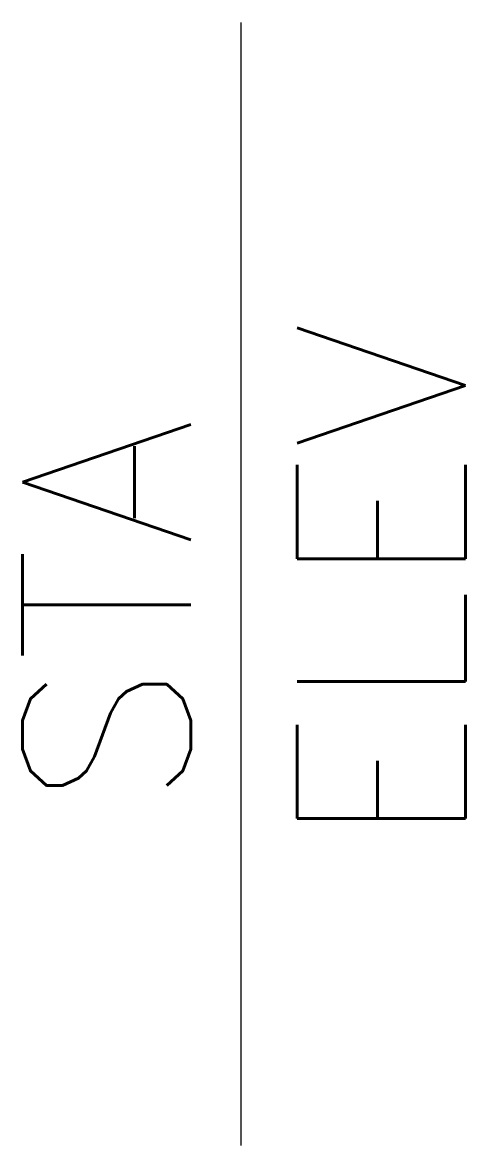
# Model space of a CAD drawing. Extents: x -0.2 to 0.2, y -0.5 to 0.5.
import ezdxf
from ezdxf.enums import TextEntityAlignment as Align

# ---------------------------------------------------------------- set-up
doc = ezdxf.new("R2010")
doc.units = 0
doc.styles.add('S', font='SIMPLEX.shx')

msp = doc.modelspace()

# ---------------------------------------------------------------- linework, layer by layer
at = {"color": 0}
msp.add_line((0, -0.5), (0, 0.5), dxfattribs=at)

# ---------------------------------------------------------------- texts
at = {"color": 0, "style": 'S'}
msp.add_attdef('ELEV', text='0000.000', height=0.15, rotation=90, dxfattribs=at).set_placement((0.05, 0), align=Align.TOP_CENTER)
msp.add_attdef('STA', text='00.000', height=0.15, rotation=90, dxfattribs=at).set_placement((0, -0.025), align=Align.BOTTOM_CENTER)

doc.saveas('drawing.dxf')
